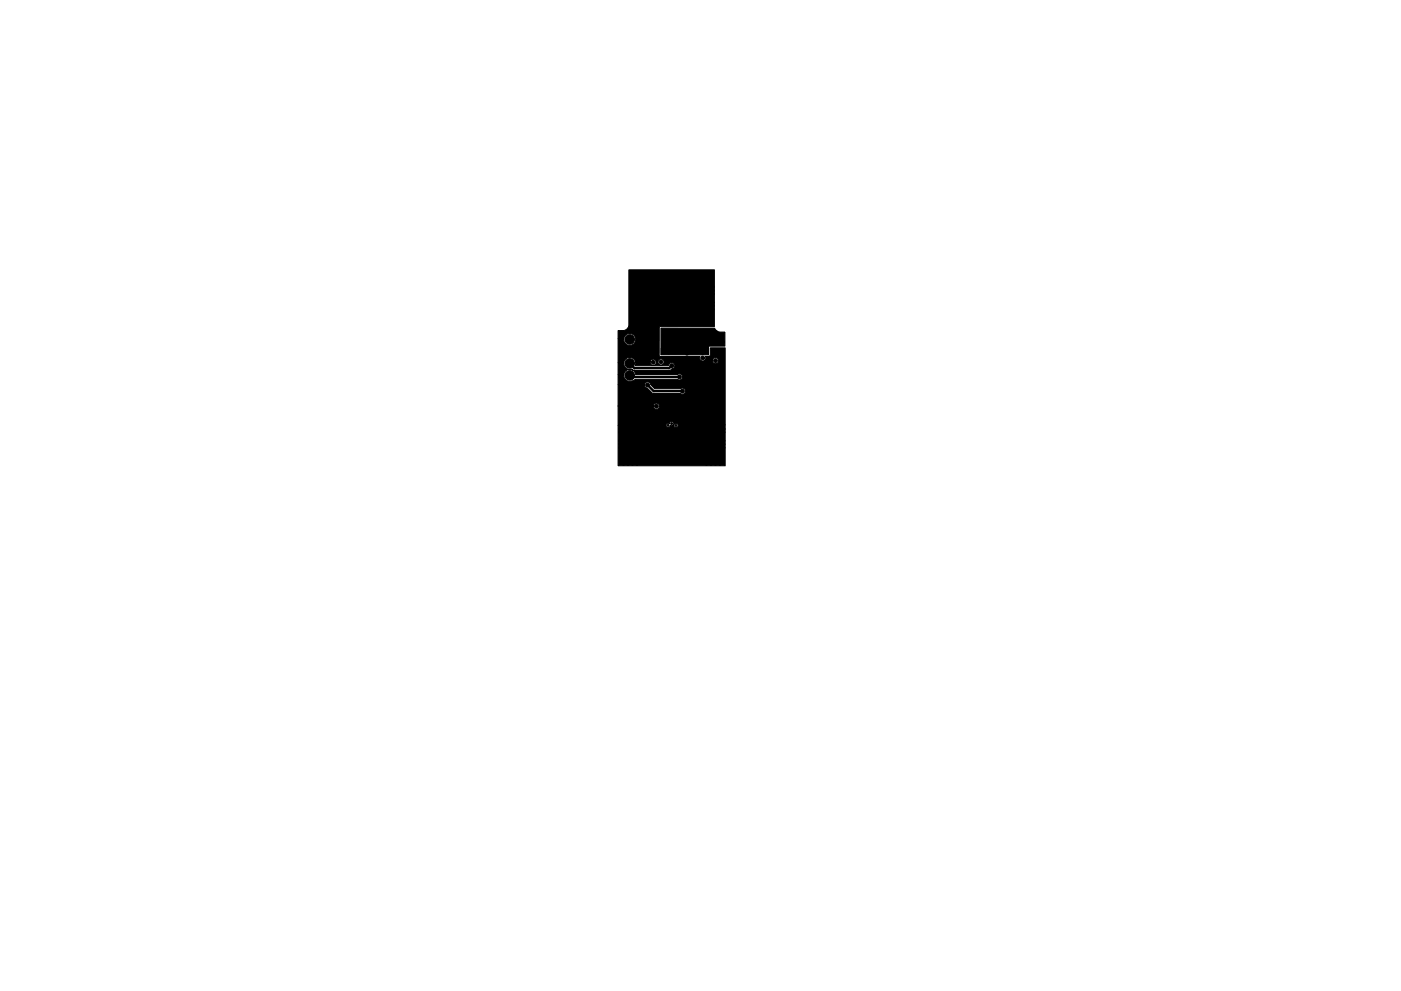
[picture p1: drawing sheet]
<svg xmlns="http://www.w3.org/2000/svg" width="297mm" height="210mm" viewBox="0 0 297 210" stroke-linecap="round" stroke-linejoin="round" font-family="sans-serif">
<g fill="#000" stroke="#000" stroke-width=".21">
<path d="M133.3 57.3h18.2v12h-11.5l-.2 .2v5.9l.1 .2h8.5a.65 .65 0 0 0 .2 .8 .65 .65 0 0 0 .8 0h1.7v.2a.65 .65 0 0 0 .9 .5 .65 .65 0 0 0 0-1.1 .65 .65 0 0 0-.9 .4h-1.7l.2-.3v-.5h.8l.2-.1v-1.7h3.2v25h-22.8v-8.6h10.2a.45 .45 0 0 0 .4 .5 .45 .45 0 0 0 .5-.5l.2 .1a.38 .38 0 0 1 .7 .3 .45 .45 0 0 0 .7-.1 .45 .45 0 0 0-.2-.7 .45 .45 0 0 0-.6 .4h-.2a.45 .45 0 0 0-.1-.8 .45 .45 0 0 0-.7 .5l-.4-.1-.3 .4h-10.2v-4.1h7.5v.2a.65 .65 0 0 0 1 .5 .65 .65 0 0 0 0-1.2 .65 .65 0 0 0-1 .5h-7.5v-4.5h5.6l.2 .5 1.7 1.4 5.9 .1a.65 .65 0 0 0 .9-.7 .65 .65 0 0 0-1-.4h-5.5l-.9-.9a.65 .65 0 0 0-.6-.6 .65 .65 0 0 0-.7 .6h-5.6v-2.1h1.3v.3a1.39 1.39 0 0 0 2.3 .7h9.1a.65 .65 0 0 0 1-.6 .65 .65 0 0 0-1.1-.4h-8.8l-.1-.2a1.27 1.27 0 0 0-1.3-.9 1.27 1.27 0 0 0-1.1 1.1h-1.3v-2.5h1.3v.2a1.26 1.26 0 0 0 1.7 1.1l.5 .3h7.4l.7-.4a.69 .69 0 0 0 .4-.8 .69 .69 0 0 0-.8-.5 .69 .69 0 0 0-.5 .7h-7v-.8h3.1v.1a.65 .65 0 0 0 .8 .6 .65 .65 0 0 0 .5-.8h.4v.2a.65 .65 0 0 0 1 .4 .65 .65 0 0 0 0-1.1 .65 .65 0 0 0-1 .5h-.4a.65 .65 0 0 0-.7-.5 .65 .65 0 0 0-.6 .6l-3.1-.1a1.27 1.27 0 0 0-1.3-.9 1.27 1.27 0 0 0-1.1 1.2h-1.3v-5.1h1.3v.2a1.27 1.27 0 0 0 1.9 1 1.27 1.27 0 0 0 0-2.2 1.27 1.27 0 0 0-1.9 1h-1.3v-1.8l1.6-.1 .5-.4 .2-.5z"/>
<circle cx="131.7" cy="78.4" r=".4"/>
<circle cx="131.7" cy="77.1" r=".4"/>
<circle cx="131.8" cy="75.1" r=".4"/>
<circle cx="131.8" cy="72.9" r=".4"/>
<circle cx="131.9" cy="70.6" r=".4"/>
<circle cx="133.5" cy="74.6" r="1.01"/>
<circle cx="133.5" cy="77.1" r="1.01"/>
<circle cx="133.5" cy="79.6" r="1.01"/>
<circle cx="133.5" cy="72" r="1.01"/>
<circle cx="133.6" cy="70.2" r=".4"/>
<circle cx="133.8" cy="62.4" r=".2"/>
<circle cx="133.8" cy="65.6" r=".2"/>
<circle cx="133.8" cy="61.7" r=".2"/>
<circle cx="133.8" cy="64.9" r=".2"/>
<circle cx="133.8" cy="64.2" r=".2"/>
<circle cx="133.8" cy="61" r=".2"/>
<circle cx="134.6" cy="61.7" r=".2"/>
<circle cx="134.6" cy="62.4" r=".2"/>
<circle cx="134.6" cy="65.6" r=".2"/>
<circle cx="134.6" cy="64.2" r=".2"/>
<circle cx="134.6" cy="64.9" r=".2"/>
<circle cx="134.6" cy="61" r=".2"/>
<circle cx="135" cy="75.4" r=".4"/>
<circle cx="135.1" cy="72.9" r=".4"/>
<circle cx="135.1" cy="74" r=".4"/>
<circle cx="135.3" cy="71.5" r=".4"/>
<circle cx="135.4" cy="65.6" r=".2"/>
<circle cx="135.4" cy="62.4" r=".2"/>
<circle cx="135.4" cy="61.7" r=".2"/>
<circle cx="135.4" cy="64.9" r=".2"/>
<circle cx="135.4" cy="64.2" r=".2"/>
<circle cx="135.4" cy="61" r=".2"/>
<circle cx="136.2" cy="61.7" r=".2"/>
<circle cx="136.2" cy="62.4" r=".2"/>
<circle cx="136.2" cy="65.6" r=".2"/>
<circle cx="136.2" cy="64.9" r=".2"/>
<circle cx="136.2" cy="64.2" r=".2"/>
<circle cx="136.3" cy="61" r=".2"/>
<circle cx="136.9" cy="71.8" r=".4"/>
<circle cx="137.1" cy="65.6" r=".2"/>
<circle cx="137.1" cy="61.7" r=".2"/>
<circle cx="137.1" cy="62.4" r=".2"/>
<circle cx="137.1" cy="64.9" r=".2"/>
<circle cx="137.1" cy="64.2" r=".2"/>
<circle cx="137.1" cy="61" r=".2"/>
<circle cx="137.9" cy="61.7" r=".2"/>
<circle cx="137.9" cy="62.4" r=".2"/>
<circle cx="137.9" cy="65.6" r=".2"/>
<circle cx="137.9" cy="64.2" r=".2"/>
<circle cx="137.9" cy="64.9" r=".2"/>
<circle cx="137.9" cy="61" r=".2"/>
<circle cx="138.5" cy="76.9" r=".4"/>
<circle cx="138.7" cy="65.6" r=".2"/>
<circle cx="138.7" cy="61.7" r=".2"/>
<circle cx="138.7" cy="62.4" r=".2"/>
<circle cx="138.7" cy="64.9" r=".2"/>
<circle cx="138.7" cy="64.2" r=".2"/>
<circle cx="138.8" cy="61" r=".2"/>
<circle cx="139.3" cy="74.6" r=".4"/>
<circle cx="139.6" cy="62.4" r=".2"/>
<circle cx="139.6" cy="61.7" r=".2"/>
<circle cx="139.6" cy="64.9" r=".2"/>
<circle cx="139.6" cy="64.2" r=".2"/>
<circle cx="140.1" cy="76.8" r=".4"/>
<circle cx="140.4" cy="61.7" r=".2"/>
<circle cx="140.4" cy="62.4" r=".2"/>
<circle cx="140.4" cy="64.9" r=".2"/>
<circle cx="140.4" cy="64.2" r=".2"/>
<circle cx="140.7" cy="73.6" r=".4"/>
<circle cx="140.7" cy="74.7" r=".4"/>
<circle cx="141.2" cy="61.7" r=".2"/>
<circle cx="141.2" cy="62.4" r=".2"/>
<circle cx="141.2" cy="64.9" r=".2"/>
<circle cx="141.2" cy="64.2" r=".2"/>
<circle cx="141.8" cy="74.7" r=".4"/>
<circle cx="142.1" cy="61.7" r=".2"/>
<circle cx="142.1" cy="62.4" r=".2"/>
<circle cx="142.1" cy="64.9" r=".2"/>
<circle cx="142.1" cy="64.2" r=".2"/>
<circle cx="142.4" cy="77.6" r=".4"/>
<circle cx="142.6" cy="76.2" r=".4"/>
<circle cx="142.9" cy="61.7" r=".2"/>
<circle cx="142.9" cy="62.4" r=".2"/>
<circle cx="142.9" cy="64.2" r=".2"/>
<circle cx="142.9" cy="64.9" r=".2"/>
<circle cx="143.1" cy="74.7" r=".4"/>
<circle cx="143.7" cy="61.7" r=".2"/>
<circle cx="143.7" cy="62.4" r=".2"/>
<circle cx="143.7" cy="64.9" r=".2"/>
<circle cx="143.7" cy="64.2" r=".2"/>
<circle cx="144.1" cy="80" r=".4"/>
<circle cx="144.6" cy="61.7" r=".2"/>
<circle cx="144.6" cy="62.4" r=".2"/>
<circle cx="144.6" cy="64.9" r=".2"/>
<circle cx="144.6" cy="64.2" r=".2"/>
<circle cx="144.7" cy="78" r=".4"/>
<circle cx="145.4" cy="62.4" r=".2"/>
<circle cx="145.4" cy="61.7" r=".2"/>
<circle cx="145.4" cy="64.9" r=".2"/>
<circle cx="145.4" cy="64.2" r=".2"/>
<circle cx="145.7" cy="74.9" r=".4"/>
<circle cx="146.2" cy="65.6" r=".2"/>
<circle cx="146.2" cy="60.9" r=".2"/>
<circle cx="146.2" cy="61.7" r=".2"/>
<circle cx="146.2" cy="62.4" r=".2"/>
<circle cx="146.2" cy="64.2" r=".2"/>
<circle cx="146.2" cy="64.9" r=".2"/>
<circle cx="147" cy="65.6" r=".2"/>
<circle cx="147.1" cy="60.9" r=".2"/>
<circle cx="147.1" cy="61.7" r=".2"/>
<circle cx="147.1" cy="62.4" r=".2"/>
<circle cx="147.1" cy="64.9" r=".2"/>
<circle cx="147.1" cy="64.2" r=".2"/>
<circle cx="147.6" cy="73.3" r=".4"/>
<circle cx="147.9" cy="65.6" r=".2"/>
<circle cx="147.9" cy="60.9" r=".2"/>
<circle cx="147.9" cy="62.4" r=".2"/>
<circle cx="147.9" cy="61.7" r=".2"/>
<circle cx="147.9" cy="64.2" r=".2"/>
<circle cx="147.9" cy="64.9" r=".2"/>
<circle cx="148.7" cy="65.6" r=".2"/>
<circle cx="148.7" cy="60.9" r=".2"/>
<circle cx="148.7" cy="62.4" r=".2"/>
<circle cx="148.7" cy="61.7" r=".2"/>
<circle cx="148.7" cy="64.9" r=".2"/>
<circle cx="148.7" cy="64.2" r=".2"/>
<circle cx="149" cy="75.9" r=".4"/>
<circle cx="149.2" cy="71.9" r=".4"/>
<circle cx="149.5" cy="65.6" r=".2"/>
<circle cx="149.5" cy="60.9" r=".2"/>
<circle cx="149.6" cy="62.4" r=".2"/>
<circle cx="149.6" cy="61.7" r=".2"/>
<circle cx="149.6" cy="64.2" r=".2"/>
<circle cx="149.6" cy="64.9" r=".2"/>
<circle cx="150.4" cy="65.6" r=".2"/>
<circle cx="150.4" cy="60.9" r=".2"/>
<circle cx="150.4" cy="61.7" r=".2"/>
<circle cx="150.4" cy="62.4" r=".2"/>
<circle cx="150.4" cy="64.9" r=".2"/>
<circle cx="150.4" cy="64.2" r=".2"/>
<circle cx="150.5" cy="75.9" r=".4"/>
<circle cx="150.8" cy="70.6" r=".4"/>
<circle cx="151.2" cy="65.6" r=".2"/>
<circle cx="151.2" cy="60.9" r=".2"/>
<circle cx="151.2" cy="61.7" r=".2"/>
<circle cx="151.2" cy="62.4" r=".2"/>
<circle cx="151.2" cy="64.9" r=".2"/>
<circle cx="151.2" cy="64.2" r=".2"/>
<circle cx="151.7" cy="76.5" r=".4"/>
<circle cx="151.8" cy="70.6" r=".4"/>
<circle cx="153" cy="79.2" r=".4"/>
<circle cx="153.1" cy="76.2" r=".4"/>
<circle cx="153.2" cy="72.6" r=".4"/>
<circle cx="131.4" cy="94.2" r=".2"/>
<circle cx="131.4" cy="93.5" r=".2"/>
<circle cx="131.4" cy="90.2" r=".2"/>
<circle cx="131.4" cy="95" r=".2"/>
<circle cx="131.4" cy="91" r=".2"/>
<circle cx="131.4" cy="91.7" r=".2"/>
<circle cx="131.6" cy="80" r=".4"/>
<circle cx="131.8" cy="84.1" r=".4"/>
<circle cx="131.9" cy="81.6" r=".4"/>
<circle cx="132.2" cy="98.5" r=".2"/>
<circle cx="132.3" cy="94.2" r=".2"/>
<circle cx="132.3" cy="93.5" r=".2"/>
<circle cx="132.3" cy="91.7" r=".2"/>
<circle cx="132.3" cy="91" r=".2"/>
<circle cx="132.3" cy="86.4" r=".2"/>
<circle cx="132.9" cy="84.1" r=".4"/>
<circle cx="133" cy="81.6" r=".4"/>
<circle cx="133.1" cy="98.5" r=".2"/>
<circle cx="133.3" cy="93.5" r=".2"/>
<circle cx="133.3" cy="95" r=".2"/>
<circle cx="133.3" cy="94.2" r=".2"/>
<circle cx="133.3" cy="90.2" r=".2"/>
<circle cx="133.3" cy="91" r=".2"/>
<circle cx="133.3" cy="91.7" r=".2"/>
<circle cx="133.3" cy="86.4" r=".2"/>
<circle cx="134.1" cy="98.5" r=".2"/>
<circle cx="134.2" cy="93.5" r=".2"/>
<circle cx="134.2" cy="94.2" r=".2"/>
<circle cx="134.2" cy="91" r=".2"/>
<circle cx="134.2" cy="91.7" r=".2"/>
<circle cx="134.2" cy="86.4" r=".2"/>
<circle cx="135.1" cy="98.5" r=".2"/>
<circle cx="135.2" cy="94.2" r=".2"/>
<circle cx="135.2" cy="93.5" r=".2"/>
<circle cx="135.2" cy="90.2" r=".2"/>
<circle cx="135.2" cy="95" r=".2"/>
<circle cx="135.2" cy="91.7" r=".2"/>
<circle cx="135.2" cy="91" r=".2"/>
<circle cx="135.2" cy="86.4" r=".2"/>
<circle cx="136.1" cy="95" r=".2"/>
<circle cx="136.1" cy="93.5" r=".2"/>
<circle cx="136.1" cy="94.2" r=".2"/>
<circle cx="136.1" cy="91" r=".2"/>
<circle cx="136.1" cy="91.7" r=".2"/>
<circle cx="136.2" cy="81.6" r=".4"/>
<circle cx="136.5" cy="90.2" r=".2"/>
<circle cx="137" cy="89.4" r=".2"/>
<circle cx="137" cy="87.2" r=".2"/>
<circle cx="137.1" cy="95" r=".2"/>
<circle cx="137.1" cy="94.2" r=".2"/>
<circle cx="137.1" cy="93.5" r=".2"/>
<circle cx="137.1" cy="91" r=".2"/>
<circle cx="137.1" cy="91.7" r=".2"/>
<circle cx="137.3" cy="81.7" r=".4"/>
<circle cx="137.3" cy="90.2" r=".2"/>
<circle cx="137.8" cy="89.5" r=".2"/>
<circle cx="137.8" cy="87.2" r=".2"/>
<circle cx="138" cy="95" r=".2"/>
<circle cx="138" cy="94.2" r=".2"/>
<circle cx="138" cy="93.5" r=".2"/>
<circle cx="138" cy="91.7" r=".2"/>
<circle cx="138" cy="91" r=".2"/>
<circle cx="138.3" cy="90.2" r=".2"/>
<circle cx="138.8" cy="89.5" r=".2"/>
<circle cx="138.8" cy="87.2" r=".2"/>
<circle cx="139" cy="95" r=".2"/>
<circle cx="139" cy="94.2" r=".2"/>
<circle cx="139" cy="93.5" r=".2"/>
<circle cx="139" cy="91" r=".2"/>
<circle cx="139" cy="91.7" r=".2"/>
<circle cx="139.2" cy="86.2" r=".4"/>
<circle cx="139.3" cy="90.2" r=".2"/>
<circle cx="139.8" cy="89.5" r=".2"/>
<circle cx="139.8" cy="87.2" r=".2"/>
<circle cx="139.9" cy="95" r=".2"/>
<circle cx="139.9" cy="94.2" r=".2"/>
<circle cx="139.9" cy="93.5" r=".2"/>
<circle cx="139.9" cy="91" r=".2"/>
<circle cx="139.9" cy="91.7" r=".2"/>
<circle cx="140.1" cy="90.4" r=".2"/>
<circle cx="140.9" cy="95.7" r=".2"/>
<circle cx="140.9" cy="95" r=".2"/>
<circle cx="140.9" cy="94.3" r=".2"/>
<circle cx="141" cy="93.7" r=".2"/>
<circle cx="141" cy="91" r=".2"/>
<circle cx="141.6" cy="95" r=".2"/>
<circle cx="141.6" cy="95.8" r=".2"/>
<circle cx="141.6" cy="90.3" r=".2"/>
<circle cx="142" cy="93" r=".2"/>
<circle cx="142" cy="92.1" r=".2"/>
<circle cx="142.4" cy="92.5" r=".2"/>
<circle cx="142.4" cy="95.7" r=".2"/>
<circle cx="142.4" cy="95" r=".2"/>
<circle cx="142.4" cy="89.9" r=".2"/>
<circle cx="142.8" cy="93" r=".2"/>
<circle cx="142.8" cy="92.1" r=".2"/>
<circle cx="143.1" cy="95" r=".2"/>
<circle cx="143.1" cy="95.7" r=".2"/>
<circle cx="143.3" cy="90.3" r=".2"/>
<circle cx="143.8" cy="93.7" r=".2"/>
<circle cx="143.8" cy="91" r=".2"/>
<circle cx="143.9" cy="95" r=".2"/>
<circle cx="143.9" cy="95.7" r=".2"/>
<circle cx="143.9" cy="94.3" r=".2"/>
<circle cx="144.2" cy="81.1" r=".4"/>
<circle cx="144.7" cy="90.4" r=".2"/>
<circle cx="144.7" cy="95" r=".2"/>
<circle cx="144.7" cy="83" r=".4"/>
<circle cx="144.8" cy="94.2" r=".2"/>
<circle cx="144.8" cy="93.5" r=".2"/>
<circle cx="144.8" cy="91.7" r=".2"/>
<circle cx="144.8" cy="91" r=".2"/>
<circle cx="145.1" cy="87.1" r=".2"/>
<circle cx="145.2" cy="89.4" r=".2"/>
<circle cx="145.3" cy="90.2" r=".2"/>
<circle cx="145.6" cy="94.2" r=".2"/>
<circle cx="145.6" cy="93.5" r=".2"/>
<circle cx="145.6" cy="91" r=".2"/>
<circle cx="145.6" cy="91.7" r=".2"/>
<circle cx="145.7" cy="95" r=".2"/>
<circle cx="145.9" cy="87.1" r=".2"/>
<circle cx="146" cy="89.5" r=".2"/>
<circle cx="146.1" cy="90.2" r=".2"/>
<circle cx="146.6" cy="95" r=".2"/>
<circle cx="146.6" cy="93.5" r=".2"/>
<circle cx="146.6" cy="94.2" r=".2"/>
<circle cx="146.6" cy="91.7" r=".2"/>
<circle cx="146.6" cy="91" r=".2"/>
<circle cx="146.9" cy="87.1" r=".2"/>
<circle cx="147" cy="89.5" r=".2"/>
<circle cx="147.1" cy="90.2" r=".2"/>
<circle cx="147.6" cy="95" r=".2"/>
<circle cx="147.6" cy="93.5" r=".2"/>
<circle cx="147.6" cy="94.2" r=".2"/>
<circle cx="147.6" cy="91.7" r=".2"/>
<circle cx="147.6" cy="91" r=".2"/>
<circle cx="147.8" cy="87.1" r=".2"/>
<circle cx="147.9" cy="89.5" r=".2"/>
<circle cx="148.1" cy="90.2" r=".2"/>
<circle cx="148.5" cy="95" r=".2"/>
<circle cx="148.6" cy="94.2" r=".2"/>
<circle cx="148.6" cy="93.5" r=".2"/>
<circle cx="148.6" cy="91.7" r=".2"/>
<circle cx="148.6" cy="91" r=".2"/>
<circle cx="149.6" cy="93.5" r=".2"/>
<circle cx="149.6" cy="94.2" r=".2"/>
<circle cx="149.6" cy="90.2" r=".2"/>
<circle cx="149.6" cy="95" r=".2"/>
<circle cx="149.6" cy="91" r=".2"/>
<circle cx="149.6" cy="91.7" r=".2"/>
<circle cx="149.8" cy="98.5" r=".2"/>
<circle cx="149.8" cy="86.4" r=".2"/>
<circle cx="150.6" cy="94.2" r=".2"/>
<circle cx="150.6" cy="93.5" r=".2"/>
<circle cx="150.6" cy="91" r=".2"/>
<circle cx="150.6" cy="91.7" r=".2"/>
<circle cx="150.7" cy="98.5" r=".2"/>
<circle cx="150.8" cy="86.4" r=".2"/>
<circle cx="151.5" cy="94.2" r=".2"/>
<circle cx="151.5" cy="93.5" r=".2"/>
<circle cx="151.5" cy="95" r=".2"/>
<circle cx="151.5" cy="90.2" r=".2"/>
<circle cx="151.5" cy="91" r=".2"/>
<circle cx="151.5" cy="91.7" r=".2"/>
<circle cx="151.7" cy="98.5" r=".2"/>
<circle cx="151.7" cy="86.4" r=".2"/>
<circle cx="152.5" cy="93.5" r=".2"/>
<circle cx="152.5" cy="94.2" r=".2"/>
<circle cx="152.5" cy="91.7" r=".2"/>
<circle cx="152.5" cy="91" r=".2"/>
<circle cx="152.6" cy="98.5" r=".2"/>
<circle cx="152.7" cy="86.4" r=".2"/>
<circle cx="153" cy="84.7" r=".4"/>
<circle cx="153" cy="81" r=".4"/>
<circle cx="153" cy="82.9" r=".4"/>
<circle cx="153.5" cy="90.2" r=".2"/>
<circle cx="153.5" cy="93.5" r=".2"/>
<circle cx="153.5" cy="94.2" r=".2"/>
<circle cx="153.5" cy="95" r=".2"/>
<circle cx="153.5" cy="91.7" r=".2"/>
<circle cx="153.5" cy="91" r=".2"/>
</g>
<path d="M133.5 79.6l.7 .7M133.5 77.1l1 1h7.4l.5-.5M133.8 80h10.3M137.3 81.7l1.3 1.3h6.1" fill="none" stroke="#000" stroke-width=".51"/>
<path d="M133.5 77.1l.5 .4" fill="none" stroke="#000" stroke-width=".3"/>
<path d="M140.2 69.6h11.3l.7 .8 1.5 .1v2.9h-3.4l-.1 1.9h-10.1z" fill="#000" stroke="#000" stroke-width=".25"/>
</svg>
